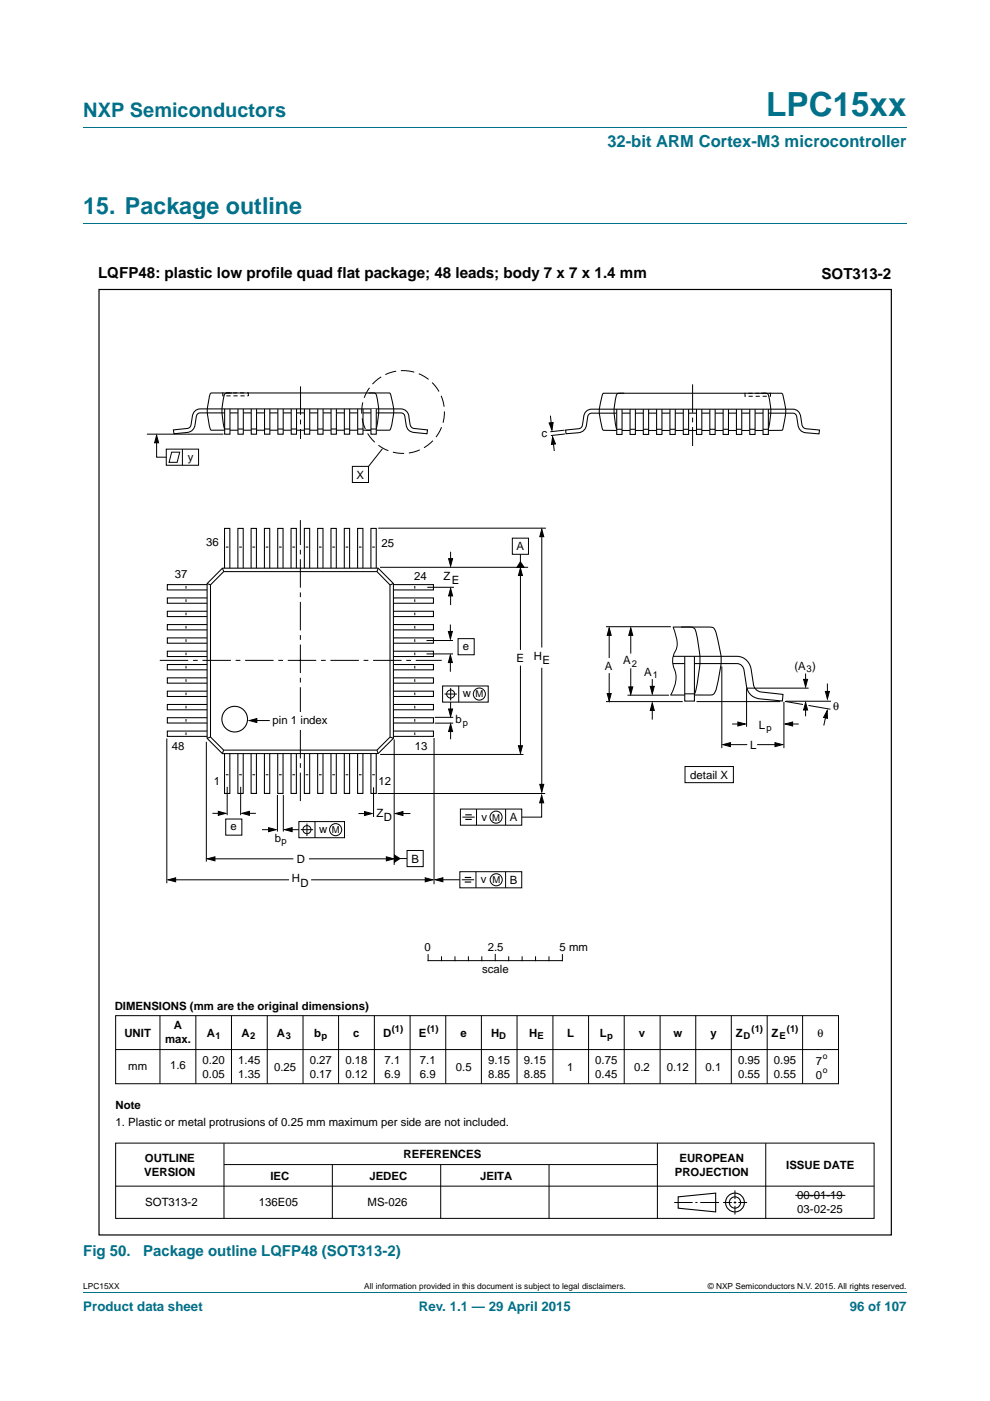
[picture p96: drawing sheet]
<svg xmlns="http://www.w3.org/2000/svg" width="210mm" height="297mm" viewBox="0 0 210 297" stroke-linecap="round" stroke-linejoin="round" font-family="sans-serif">
<defs><g id="words">
<text font-size="7" fill="#00718a" x="162.5" y="24.6">LPC15xx</text>
<text font-size="4.9" fill="#00718a" x="17.7" y="45.4">15. Package outline</text>
<text font-size="4.2" fill="#00718a" x="17.7" y="24.9">NXP Semiconductors</text>
<text font-size="3.5" fill="#00718a" x="128.8" y="31.1">32-bit ARM Cortex-M3 microcontroller</text>
<g font-size="3.2">
<text x="20.8" y="59">LQFP48: plastic low profile quad flat package; 48 leads; body 7 x 7 x 1.4 mm</text>
<text x="174.2" y="59.1">SOT313-2</text>
</g>
<g font-size="3.2" fill="#00718a">
<text x="17.7" y="266.2">Fig 50.</text>
<text x="30.4" y="266.2">Package outline LQFP48 (SOT313-2)</text>
</g>
<g font-size="2.8" fill="#00718a">
<text x="17.7" y="277.9">Product data sheet</text>
<text x="88.9" y="277.9">Rev. 1.1 — 29 April 2015</text>
<text x="180.2" y="277.9">96 of 107</text>
</g>
<g font-size="2.4">
<text x="114.9" y="92.7" transform="rotate(1 114.9 92.7)">c</text>
<text x="39.9" y="97.7">y</text>
<text x="75.6" y="101.5">X</text>
<text x="43.7" y="115.8">36</text>
<text x="80.9" y="115.9">25</text>
<text x="109.6" y="116.7">A</text>
<text x="37.1" y="122.6">37</text>
<text x="87.8" y="122.9">24</text>
<text x="94" y="123">Z</text>
<text x="95.8" y="123.8">E</text>
<text x="98.2" y="137.8">e</text>
<text x="109.6" y="140.4">E</text>
<text x="113.2" y="140">H</text>
<text x="115.1" y="140.9">E</text>
<text x="128.3" y="142.1">A</text>
<text x="132.2" y="140.9">A</text>
<text x="136.7" y="143.3">A</text>
<text x="168.5" y="142">(A )</text>
<text x="98.2" y="147.9">w</text>
<text x="57.8" y="153.4">pin 1 index</text>
<text x="96.6" y="153.4">b</text>
<text x="161" y="154.5">L</text>
<text x="176.7" y="150.5">θ</text>
<text x="36.4" y="159.1">48</text>
<text x="88" y="158.9">13</text>
<text x="159.1" y="158.8">L</text>
<text x="45.3" y="166.5">1</text>
<text x="80.3" y="166.5">12</text>
<text x="146.4" y="165.1">detail X</text>
<text x="79.9" y="173.3">Z</text>
<text x="102.1" y="174">v</text>
<text x="48.9" y="176.1">e</text>
<text x="58.3" y="178.5">b</text>
<text x="67.7" y="176.6">w</text>
<text x="81.4" y="174.1">D</text>
<text x="108.2" y="174.1">A</text>
<text x="63" y="182.9">D</text>
<text x="87.3" y="182.9">B</text>
<text x="61.9" y="187.1">H</text>
<text x="63.7" y="188">D</text>
<text x="102" y="187.3">v</text>
<text x="108.1" y="187.4">B</text>
<text x="90" y="201.6">0</text>
<text x="103.5" y="201.6">2.5</text>
<text x="118.7" y="201.6">5 mm</text>
<text x="102.3" y="206.4">scale</text>
<text x="24.3" y="214.2">DIMENSIONS (mm are the original dimensions)</text>
<text x="26.4" y="219.9">UNIT</text>
<text x="35" y="221">max.</text>
<text x="36.9" y="218.1">A</text>
<text x="43.8" y="219.9">A</text>
<text x="51.2" y="219.9">A</text>
<text x="58.7" y="219.9">A</text>
<text x="66.6" y="219.9">b</text>
<text x="74.9" y="219.9">c</text>
<text x="81.3" y="219.9">D</text>
<text x="88.8" y="219.9">E</text>
<text x="97.6" y="219.9">e</text>
<text x="104.1" y="219.9">H</text>
<text x="112.2" y="219.9">H</text>
<text x="120.3" y="219.9">L</text>
<text x="127.2" y="219.9">L</text>
<text x="135.5" y="219.9">v</text>
<text x="142.8" y="219.9">w</text>
<text x="150.7" y="219.9">y</text>
<text x="156" y="219.9">Z</text>
<text x="163.6" y="219.9">Z</text>
<text x="173.4" y="219.9">θ</text>
<text x="27.2" y="226.8">mm</text>
<text x="36.1" y="226.7">1.6</text>
<text x="43" y="225.5">0.20</text>
<text x="50.5" y="225.5">1.45</text>
<text x="58.1" y="227.1">0.25</text>
<text x="65.7" y="225.5">0.27</text>
<text x="73.3" y="225.5">0.18</text>
<text x="81.6" y="225.5">7.1</text>
<text x="89.1" y="225.5">7.1</text>
<text x="96.7" y="227.1">0.5</text>
<text x="103.5" y="225.5">9.15</text>
<text x="111.1" y="225.5">9.15</text>
<text x="120.3" y="227">1</text>
<text x="126.3" y="225.5">0.75</text>
<text x="134.5" y="227">0.2</text>
<text x="141.4" y="227">0.12</text>
<text x="149.7" y="227">0.1</text>
<text x="156.6" y="225.5">0.95</text>
<text x="164.1" y="225.5">0.95</text>
<text x="173" y="225.7">7</text>
<text x="43" y="228.5">0.05</text>
<text x="50.5" y="228.5">1.35</text>
<text x="65.7" y="228.5">0.17</text>
<text x="73.3" y="228.5">0.12</text>
<text x="81.6" y="228.5">6.9</text>
<text x="89.1" y="228.5">6.9</text>
<text x="103.5" y="228.5">8.85</text>
<text x="111.1" y="228.5">8.85</text>
<text x="126.3" y="228.5">0.45</text>
<text x="156.6" y="228.5">0.55</text>
<text x="164.1" y="228.5">0.55</text>
<text x="173" y="228.7">0</text>
<text x="24.5" y="235">Note</text>
<text x="24.5" y="238.7">1. Plastic or metal protrusions of 0.25 mm maximum per side are not included.</text>
<text x="85.6" y="245.6">REFERENCES</text>
<text x="30.6" y="249.3">VERSION</text>
<text x="30.7" y="246.3">OUTLINE</text>
<text x="57.3" y="250.2">IEC</text>
<text x="78.4" y="250.2">JEDEC</text>
<text x="101.8" y="250.2">JEITA</text>
<text x="143.1" y="249.3">PROJECTION</text>
<text x="144.1" y="246.3">EUROPEAN</text>
<text x="166.7" y="247.8">ISSUE DATE</text>
<text x="30.8" y="255.8">SOT313-2</text>
<text x="54.9" y="255.8">136E05</text>
<text x="78" y="255.8">MS-026</text>
<text x="169.1" y="254.3">00-01-19</text>
<text x="169.1" y="257.2">03-02-25</text>
</g>
<g font-size="2">
<text x="134" y="141.4">2</text>
<text x="138.5" y="143.8">1</text>
<text x="171.1" y="142.5">3</text>
<text x="100.9" y="147.9">M</text>
<text x="98.2" y="153.8">p</text>
<text x="162.6" y="155">p</text>
<text x="104.4" y="174">M</text>
<text x="59.7" y="179">p</text>
<text x="70.4" y="176.6">M</text>
<text x="104.5" y="187.3">M</text>
<text x="45.7" y="220.3">1</text>
<text x="53.1" y="220.3">2</text>
<text x="60.6" y="220.3">3</text>
<text x="68.2" y="220.3">p</text>
<text x="83.1" y="218.9">(1)</text>
<text x="90.6" y="218.9">(1)</text>
<text x="105.8" y="220.3">D</text>
<text x="114" y="220.3">E</text>
<text x="128.8" y="220.3">p</text>
<text x="157.7" y="220.3">D</text>
<text x="159.4" y="218.9">(1)</text>
<text x="165.3" y="220.3">E</text>
<text x="166.9" y="218.9">(1)</text>
</g>
<g font-size="1.8">
<text x="174.5" y="224.5">o</text>
<text x="174.5" y="227.5">o</text>
<text x="17.7" y="273.3">LPC15XX</text>
<text x="77.2" y="273.3">All information provided in this document is subject to legal disclaimers.</text>
<text x="150.1" y="273.3">© NXP Semiconductors N.V. 2015. All rights reserved.</text>
</g>
</g></defs>
<path d="M17.7 27h174.6M17.7 47.4h174.6M17.7 273.9h174.6" fill="none" stroke="#00718a" stroke-width=".21"/>
<g fill="none" stroke="#000" stroke-width=".21">
<path d="M31.2 92h16.2M33.2 92.9v4h2.1M35.3 95.2h6.8v3.4h-6.8zM36.4 95.9h1.7l-.5 2.1h-1.7zM38.7 95.2v3.4M74.7 98.9h3.5v3.4h-3.5zM81.1 95.1l-2.9 3.8M116.7 88.1l.3 2.6M117.3 93.2l.3 2.4M119.7 91.2l-3 .3M119.8 92l-3 .3M47.9 116h.6"/>
<path d="M50.7 116h.6M53.5 116h.6M56.4 116h.5M59.2 116h.6M62 116h.6M64.8 116h.6M67.7 116h.5M70.5 116h.5M73.3 116h.6M76.1 116h.6M79 116h.5M80.2 112h35.6"/>
<path d="M95.6 117v2.5M108.7 114.1h3.4v3.4h-3.4zM110.4 117.5v2.5M114.9 113.1v24.2M39.5 124.2v.6M39.5 127.1v.5M39.5 129.9v.5M39.5 132.7v.6M39.5 135.5v.6M39.5 138.4v.5M80.6 120.3h31.4M88 124.2v.6"/>
<path d="M88 127.1v.5M88 129.9v.5M88 132.7v.6M88 135.5v.6M88 138.4v.5M90.5 138.6h5.6M90.5 135.8h5.6M90.6 124.5h5.7M95.5 132.4v2.6M95.5 139.9v2.5M95.6 125.7v2.6M97.2 135.4h3.4v3.4h-3.4z"/>
<path d="M110.4 121.3v16.5M128.5 132.9h13.8M129.2 133.6v5.9M133.8 133.6v5M142.8 132.9l.3 1.1a4.6 4.6 0 0 1-.2 4.6l-.2 1.1 .2 1.7a5.9 5.9 0 0 1-.6 6M35.4 156.6v30.7M39.5 141.2v.5M39.5 144v.6M39.5 146.8v.6M39.5 149.6v.6M39.5 152.4v.6M39.5 155.3v.5"/>
<path d="M43.8 157.3v25.4M53.5 152.8h3.7M80.6 160h30.4M83.6 156.8v26.6M88 141.2v.5M88 144v.6M88 146.8v.6M88 149.6v.6M88 152.4v.6M88 155.3v.5M92.1 156.5v31M92.2 152.1h3.9"/>
<path d="M92.2 153.3h3.9M93.9 145.4h9.7v3.5h-9.7zM94.3 147.2h2.6M95.6 148.9v2.5M95.6 154.5v2.2M95.6 145.9v2.6M97.3 145.4v3.5M110.4 141.1v17.7M114.9 141.6v25.4M128.5 148.8h16.3M129.2 142.7v5.2M133.1 147.4h8.8"/>
<path d="M133.8 141.7v4.8M138.3 144v2.6M138.3 150v2.6M147.7 148.8h17.8M153.1 141.3v17.3M154.1 157.9h4.4M155.3 153.5h1.8M158.3 145.9v8.2M158.4 145.9h13.1M160.6 157.9h4.5M166.3 148.8v9.8M166.5 148.7l3.8 .7"/>
<path d="M166.7 148.7h9.6M167.4 153.5h2M170.9 142.8v1.9M170.9 150v1.9M171.5 149.6l4.6 .8M175.3 151.3l-.6 2.5M175.5 144.9v2.6M45.1 172.4h2M47.9 173.6h3.4v3.5h-3.4zM47.9 164.3h.6M48.2 166.8v6M50.7 164.3h.6"/>
<path d="M51.1 166.8l-.1 6M52.1 172.4h2.2M53.5 164.3h.6M55.6 175.9h2.5M56.4 164.3h.5M58.8 168.5v7.8M59.2 164.3h.6M60.1 168.5v7.8M61.3 175.9h2.1M62 164.3h.6M63.4 174.2h9.7v3.4h-9.7zM63.8 175.9h2.6"/>
<path d="M64.8 164.3h.6M65.1 174.6v2.7M66.8 174.2v3.4M67.7 164.3h.5M70.5 164.3h.5M73.3 164.3h.6M76 172.5h2.3M76.1 164.3h.6M79 164.3h.5M79.2 166.9v6.3M80.1 168.2h35.5M84.5 172.5h2.6"/>
<path d="M97.7 171.5h13v3.5h-13zM98.1 173.2h2.6M101.1 171.5v3.5M107.2 171.5v3.5M114.9 169.6v3.6h-4.2M145.3 162.5h10.3v3.4h-10.3zM36.6 186.5h24.7M44.8 182.1h17.4M65.5 182.1h17.2M66 186.5h24.9M84.3 182h2M86.3 180.3h3.5v3.4h-3.5z"/>
<path d="M93.2 186.5h4.3M97.5 184.8h13.2v3.4h-13.2zM97.9 186.5h2.7M101 184.8v3.4M107.2 184.8v3.4M24.5 215.3h153.3v14.5h-153.3zM33.9 215.3v14.5M41.5 215.3v14.5M49.1 215.3v14.5M56.7 215.3v14.5M64.3 215.3v14.5M71.8 215.3v14.5"/>
<path d="M79.4 215.3v14.5M87 215.3v14.5M90.8 202.4v1.3h28.5v-1.3M93.7 202.9v.8M94.5 215.3v14.5M96.5 202.9v.8M99.3 202.9v.8M102.1 215.3v14.5M102.2 202.9v.8M105 202.4v1.3M107.9 202.9v.8M109.7 215.3v14.5"/>
<path d="M110.7 202.9v.8M113.6 202.9v.8M116.4 202.9v.8M117.3 215.3v14.5M124.8 215.3v14.5M132.4 215.3v14.5M140 215.3v14.5M147.6 215.3v14.5M155.1 215.3v14.5M162.7 215.3v14.5M170.2 215.3v14.5M24.5 222.5h153.3"/>
<path d="M24.5 251.5h160.9M24.5 242.4h160.9v15.9h-160.9zM47.5 242.4v15.9M47.5 246.9h91.9M70.5 246.9v11.4M93.5 246.9v11.4M116.5 246.9v11.4M139.4 242.4v15.9M143 255h3.9M147.5 255h.4M148.5 255h4M153.4 255h1.8"/>
<path d="M155.6 255h.6M155.9 252.4v1.8M155.9 254.7v.5M155.9 255.7v1.8M156.6 255h1.9M162.4 242.4v15.9M168.7 253.4h10.6"/>
<circle cx="95.6" cy="147.2" r=".86"/>
<circle cx="101.7" cy="147.2" r="1.28"/>
<circle cx="65.1" cy="175.9" r=".86"/>
<circle cx="71.2" cy="175.9" r="1.28"/>
<circle cx="105.2" cy="173.3" r="1.28"/>
<circle cx="105.2" cy="186.5" r="1.28"/>
</g>
<g fill="none" stroke="#000" stroke-width=".23">
<path d="M143.8 253.8l8-.8v3.9l-8-.7z"/>
<circle cx="49.8" cy="152.5" r="2.72"/>
<circle cx="155.9" cy="255" r="1.99"/>
<circle cx="155.9" cy="255" r="1.2"/>
</g>
<g fill="#000" stroke="#000" stroke-width=".21">
<path d="M33.2 92.3l.4 1.6h-.8zM116.5 89.7l.8-.1-.2 1.6zM117.2 92.6l.6 1.5-.8 .1zM95.1 118.4h.9l-.4 1.6zM114.9 112.2l.4 1.6h-.8zM95.6 124.8l.4 1.5h-.9zM95.1 133.9h.8l-.4 1.6zM110.4 120.4l.4 1.6h-.8zM110.4 119.1l.8 1.2h-1.6zM129.2 133.1l.4 1.6h-.8zM133.8 133.1l.4 1.6h-.8zM52.9 152.8l1.6-.5v.9z"/>
<path d="M95.5 138.9l.4 1.6h-.8zM95.6 153.5l.4 1.6h-.9zM95.1 150.3h.9l-.4 1.6zM110 158.1h.8l-.4 1.6zM128.8 147h.8l-.4 1.6zM133.4 145.6h.8l-.4 1.6zM138.3 149l.5 1.6h-.9zM137.9 145.5h.9l-.5 1.6zM153.3 157.9l1.6-.4v.8zM156.5 153.1l1.6 .4-1.6 .4zM164.4 157.5l1.6 .4-1.6 .4zM166.5 153.5l1.6-.4v.8z"/>
<path d="M170.9 148.9l.4 1.6h-.9zM170.4 144h.9l-.4 1.6zM175.4 150.7l.1 1.6-.8-.2zM175.1 146.6h.8l-.4 1.6zM46.3 172l1.6 .4-1.6 .5zM51.3 172.4l1.6-.4v.9zM57 175.5l1.6 .4-1.6 .4zM60.4 175.9l1.6-.4v.8zM77.3 172.1l1.6 .4-1.6 .4zM83.9 172.5l1.6-.4v.8zM114.9 168.6l.4 1.6h-.8zM114.5 166.3h.8l-.4 1.6z"/>
<path d="M35.7 186.5l1.6-.4v.9zM44 182.1l1.6-.4v.8zM81.9 181.7l1.6 .4-1.6 .4zM83.7 181.3l1.1 .7-1.1 .8zM90.2 186.1l1.6 .4-1.6 .5zM92.4 186.5l1.5-.4v.9z"/>
</g>
<path d="M98.7 172.8h1.4M98.7 173.7h1.4M98.6 186h1.3M98.6 187h1.3" fill="none" stroke="#000" stroke-width=".24"/>
<path d="M63.7 81.9v11.2M146.9 81.5v13.1M33.9 140h59.8M63.7 169.8v-59.5" fill="none" stroke="#000" stroke-width=".21" stroke-dasharray="6 1 1 1" stroke-linecap="butt"/>
<g fill="none" stroke="#000" stroke-width=".22">
<path d="M47.6 87.5h-5.1a.83 .83 0 0 0-.9 .9 3.5 3.5 0 0 1-1 3l-.9 .3-2.8 .3-.1-.9 2.9-.3a.89 .89 0 0 0 .8-.9 3.4 3.4 0 0 1 1.1-3l.9-.2h42.5a1.69 1.69 0 0 1 1.7 1.7l.3 1.5a.98 .98 0 0 0 .8 .9l2.9 .3-.1 .9-2.8-.3a1.76 1.76 0 0 1-1.7-1.8l-.2-1.5a.82 .82 0 0 0-.9-.9h-5.2M47.6 91.2h-2.9a10.3 10.3 0 0 1 .1-7.9h36.1a2.7 2.7 0 0 1 1.9 .2 9.7 9.7 0 0 1-.2 7.7h-5M47.6 86.7v5.4h1.2v-5.4M47.6 91h1.2M48.8 91.2h1.7M48.8 87.5h1.7M49.2 83.3a1.88 1.88 0 0 0-1.5 .2 11.7 11.7 0 0 0-.1 7.4M50.5 86.7v5.4h1.1v-5.4M50.5 91h1.1M51.6 91.2h1.7M51.6 87.5h1.7M53.3 86.7v5.4h1.1v-5.4"/>
<path d="M53.3 91h1.1M54.4 87.5h1.7M54.4 91.2h1.7M56.1 86.7v5.4h1.1v-5.4M56.1 91h1.1M57.2 87.5h1.7M57.2 91.2h1.7M58.9 86.7v5.4h1.2v-5.4M58.9 91h1.2M60.1 87.5h1.7M60.1 91.2h1.7M61.8 86.7v5.4h1.1v-5.4"/>
<path d="M61.8 91h1.1M62.9 91.2h1.7M62.9 87.5h1.7M64.6 86.7v5.4h1.1v-5.4M64.6 91h1.1M65.7 87.5h1.7M65.7 91.2h1.7M67.4 86.7v5.4h1.1v-5.4M67.4 91h1.1M68.5 91.2h1.7M68.5 87.5h1.7M70.2 86.7v5.4h1.1v-5.4"/>
<path d="M70.2 91h1.1M71.3 91.2h1.7M71.4 87.5h1.6M73 86.7v5.4h1.2v-5.4M73 91h1.2M74.2 91.2h1.7M74.2 87.5h1.7M75.9 86.7v5.4h1.1v-5.4M75.9 91h1.1M77 91.2h1.7M77 87.5h1.7M78.2 83.3a1.88 1.88 0 0 1 1.5 .2 11.7 11.7 0 0 1 .1 7.4"/>
<path d="M130.8 87.6h-5.3a.85 .85 0 0 0-.8 .7 4.3 4.3 0 0 1-.8 2.9l-1.2 .5-2.6 .3-.1-.8 2.7-.3a.9 .9 0 0 0 .9-.9 4 4 0 0 1 .7-2.8l.7-.4h.5h42.7a1.71 1.71 0 0 1 1.6 1.6l.3 1.6a1 1 0 0 0 .8 .9l2.9 .3-.1 .8-2.8-.3a1.81 1.81 0 0 1-1.7-1.7l-.2-1.6a.83 .83 0 0 0-.8-.8h-5.2M130.8 86.7v5.4h1.1v-5.4M130.8 91h1.1M131.9 91.3h1.7M131.9 87.6h1.7M132.4 83.4a1.88 1.88 0 0 0-1.6 .2 11.7 11.7 0 0 0 0 7.4M133.6 86.7v5.4h1.2v-5.4M133.6 91h1.2M134.7 91.3h1.7M134.8 87.6h1.6M136.4 86.7v5.4h1.2v-5.4M136.4 91h1.2"/>
<path d="M137.6 91.3h1.7M137.6 87.6h1.7M139.3 86.7v5.4h1.1v-5.4M139.3 91h1.1M140.4 91.3h1.7M140.4 87.6h1.7M142.1 86.7v5.4h1.1v-5.4M142.1 91h1.1M143.2 91.3h1.7M143.2 87.6h1.7M144.9 86.7v5.4h1.2v-5.4M144.9 91h1.1"/>
<path d="M146 91.3h1.7M146.1 87.6h1.6M147.7 86.7v5.4h1.2v-5.4M147.7 91h1.2M148.9 91.3h1.6M148.9 87.6h1.6M150.6 86.7v5.4h1.1v-5.4M150.6 91h1.1M151.7 91.3h1.7M151.7 87.6h1.7M153.4 86.7v5.4h1.1v-5.4M153.4 91h1.1"/>
<path d="M154.5 91.3h1.7M154.5 87.6h1.7M156.2 86.7v5.4h1.1v-5.4M156.2 91h1.1M157.3 91.3h1.7M157.3 87.6h1.7M159 86.7v5.4h1.2v-5.4M159 91h1.1M160.1 91.3h1.7M160.2 87.6h1.6M161.3 83.4a1.88 1.88 0 0 1 1.6 .2 11.7 11.7 0 0 1 0 7.4M161.8 86.7v5.4h1.2v-5.4"/>
<path d="M161.8 91h1.2M163 91.3l2.9-.1a9.9 9.9 0 0 0 0-7.8h-37.9a10.2 10.2 0 0 0-.4 7.1l.4 .7 2.8 .1M43.9 138.1h-8.4v1.1h8.4M43.9 135.2h-8.4v1.2h8.4M43.9 132.4h-8.4v1.1h8.4M43.9 129.6h-8.4v1.1h8.4M43.9 126.8h-8.4v1.1h8.4M43.9 123.9l-8.4 .1v1.1h8.4M47.2 120.5l.2 .7M47.2 120.5h33l3.2 3.2v32.8l-3.2 3.3h-33l-3.3-3.3v-32.8zM47.4 121.2h32.6l2.7 2.8v32.3l-2.7 2.7h-32.6l-2.8-2.7v-32.3zM47.6 120.5v-8.5h1.2v8.5"/>
<path d="M50.5 120.5v-8.5h1.1v8.5M53.3 120.5v-8.5h1.1v8.5M56.1 120.5v-8.5h1.1v8.5M58.9 120.5v-8.5h1.1v8.5M61.7 120.5v-8.5h1.2v8.5M64.6 120.5v-8.5h1.1v8.5M67.4 120.5v-8.5h1.1v8.5M70.2 120.5v-8.5h1.1v8.5M73 120.5v-8.5h1.2v8.5M75.8 120.5v-8.5h1.2v8.5M78.7 120.5v-8.5h1.1v8.5M80.2 120.5l-.2 .7"/>
<path d="M83.5 138.1h8.4v1.1h-8.4M83.5 135.2h8.4v1.2h-8.4M83.5 132.4h8.4v1.1h-8.4M83.5 129.6h8.4v1.1h-8.4M83.5 126.8h8.4v1.1h-8.4M83.5 123.9l8.4 .1v1.1h-8.4M142.8 139.2h13.5a3.1 3.1 0 0 1 3.1 3l.4 2.9a1.84 1.84 0 0 0 1.6 1.6l4.7 .5-.1 1.4-4.9-.4a3.1 3.1 0 0 1-2.8-3.1l-.5-2.9a1.6 1.6 0 0 0-1.5-1.5h-9M142.8 132.9h6.9a1.65 1.65 0 0 1 2.2 1.2 16.8 16.8 0 0 1 .8 8.3l-1 4.3a1.04 1.04 0 0 1-1.3 .7h-3.1M144.4 132.9h1.6a1.4 1.4 0 0 1 1.7 1.6 20.9 20.9 0 0 1 .2 10.4l-.6 2.2M145.2 139.2v9.4h2.1v-9.4M43.9 155h-8.4v1.1h8.4M43.9 152.2h-8.4v1.1h8.4"/>
<path d="M43.9 149.4h-8.4v1.1h8.4M43.9 146.5h-8.4v1.2h8.4M43.9 143.7h-8.4v1.1h8.4M43.9 140.9h-8.4v1.1h8.4M44.6 156.3l-.7 .2M47.4 159l-.2 .8M47.6 159.8v8.4h1.2v-8.4M50.5 159.8v8.4h1.1v-8.4M53.3 159.8v8.4h1.1v-8.4M56.1 159.8v8.4h1.1v-8.4M58.9 159.8v8.4h1.1v-8.4M61.7 159.8v8.4h1.2v-8.4"/>
<path d="M64.6 159.8v8.4h1.1v-8.4M67.4 159.8v8.4h1.1v-8.4M70.2 159.8v8.4h1.1v-8.4M73 159.8v8.4h1.2v-8.4M75.8 159.8v8.4h1.2v-8.4M78.7 159.8v8.4h1.1v-8.4M80 159l.2 .8M83.5 155h8.4v1.1h-8.4M83.5 152.2h8.4v1.1h-8.4M83.5 149.4h8.4v1.1h-8.4M83.5 146.5h8.4v1.2h-8.4M83.5 143.7h8.4v1.1h-8.4"/>
<path d="M83.5 140.9h8.4v1.1h-8.4M142.3 147.4h2.9M142.7 140.7h2.5M145.2 147.1h2.1"/>
</g>
<circle cx="85.5" cy="87.4" r="8.8" fill="none" stroke="#000" stroke-width=".21" stroke-dasharray="2.4 1" stroke-linecap="butt"/>
<path d="M47.3 83.3h5.4v.6h-5.4zM158 83.4h5.4v.6h-5.4z" fill="none" stroke="#000" stroke-width=".21" stroke-dasharray=".9 .6" stroke-linecap="butt"/>
<path d="M63.4 151.1h.8v2.8h-.8z" fill="#fff"/>
<path d="M78.7 86.7h1.1v5.4h-1.1z" fill="#fff" stroke="#000" stroke-width=".22"/>
<path d="M78.7 91h1.1M43.9 123.7l.7 .3M83.4 123.7l-.7 .3M82.7 156.3l.7 .2" fill="none" stroke="#000" stroke-width=".22"/>
<path d="M21 61.4h168.1v200.4h-168.1z" fill="none" stroke="#000" stroke-width=".25"/>
<use href="#words"/>
</svg>
